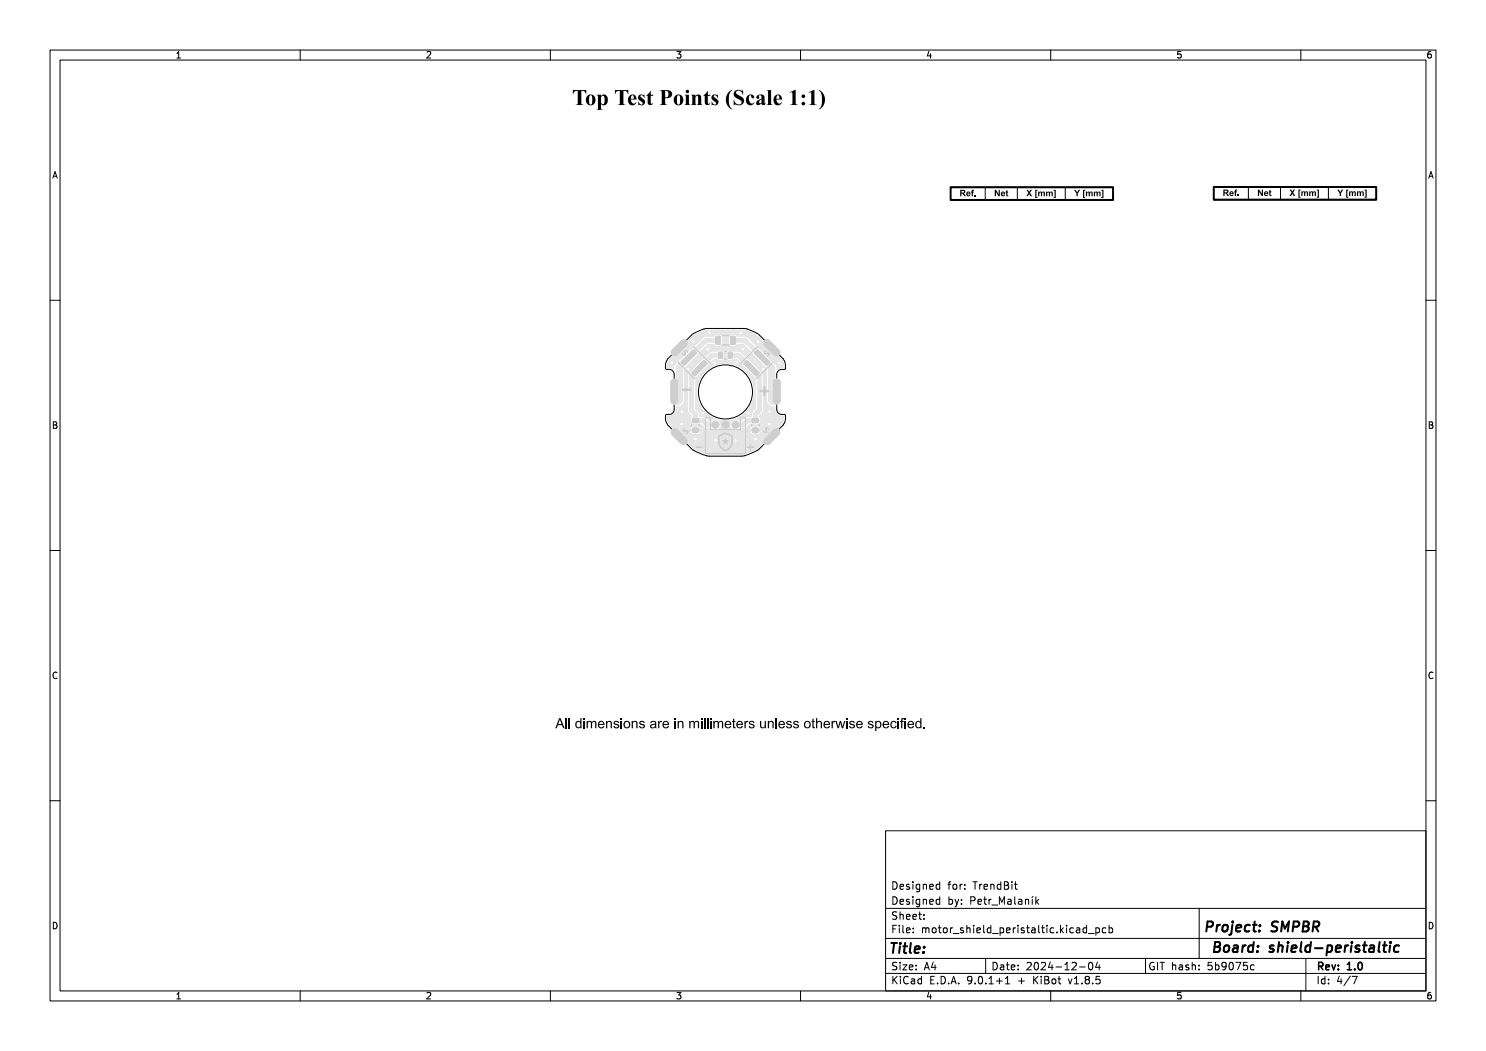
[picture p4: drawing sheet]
<svg xmlns="http://www.w3.org/2000/svg" width="297mm" height="210mm" viewBox="0 0 297 210" stroke-linecap="round" stroke-linejoin="round" font-family="sans-serif">
<defs><g id="words">
<text font-size="4.3" fill="#fff" x="104.7" y="21.3">Top Test Points (Scale 1:1)</text>
<g font-size="2.7" fill="#fff">
<text x="136.4" y="78.8">-</text>
<text x="151.9" y="79">+</text>
<text x="240.4" y="186.2">Project: SMPBR</text>
<text x="241.9" y="190.3">Board: shield-peristaltic</text>
<text x="177.4" y="192.1">Title:</text>
</g>
<g font-size="2" fill="#fff">
<text x="149.4" y="90">+</text>
<text x="178" y="177.8">Designed for: TrendBit</text>
<text x="178" y="180.8">Designed by: Petr_Malaník</text>
<text x="178" y="183.8">Sheet:</text>
<text x="178" y="186.5">File: motor_shield_peristaltic.kicad_pcb</text>
<text x="178" y="193.9">Size: A4</text>
<text x="178" y="196.7">KiCad E.D.A. 9.0.1+1 + KiBot v1.8.5</text>
<text x="198" y="193.9">Date: 2024-12-04</text>
<text x="229.4" y="193.9">GIT hash: 5b9075c</text>
<text x="263" y="196.7">Id: 4/7</text>
<text x="263" y="193.9">Rev: 1.0</text>
</g>
<g font-size="1.7" fill="#fff">
<text x="35" y="11.6">1</text>
<text x="85" y="11.6">2</text>
<text x="135" y="11.6">3</text>
<text x="185" y="11.6">4</text>
<text x="235" y="11.6">5</text>
<text x="285" y="11.6">6</text>
<text x="10.5" y="35.6">A</text>
<text x="285.5" y="35.6">A</text>
<text x="10.5" y="85.6">B</text>
<text x="285.5" y="85.6">B</text>
<text x="10.5" y="135.7">C</text>
<text x="285.5" y="135.7">C</text>
<text x="10.5" y="185.6">D</text>
<text x="285.5" y="185.6">D</text>
<text x="35" y="199.7">1</text>
<text x="85" y="199.7">2</text>
<text x="135" y="199.7">3</text>
<text x="185" y="199.7">4</text>
<text x="235" y="199.7">5</text>
<text x="285" y="199.7">6</text>
</g>
<g font-size="1.3" fill="#fff">
<text x="136" y="70.5" transform="rotate(45 136 70.5)">S</text>
<text x="153.2" y="71.5" transform="rotate(-45 153.2 71.5)">S</text>
</g>
</g></defs>
<g fill="none" stroke="#000" stroke-width=".2">
<path d="M133.5 71.7l4.8-4.9 1.6-.7 1.4-.5h7.4l1 .3 2 .9 4.8 4.9a2.43 2.43 0 0 1 .4 2l-.1 .1a1.15 1.15 0 0 0-1.6 1v7a1.12 1.12 0 0 0 1.6 1l.1 .1a2.42 2.42 0 0 1-.4 2l-4.7 4.8a8.8 8.8 0 0 1-3.6 1.4h-6.4a8.8 8.8 0 0 1-3.6-1.4l-4.7-4.8a2.42 2.42 0 0 1-.4-2l.1-.1a1.15 1.15 0 0 0 1.6-1v-7a1.12 1.12 0 0 0-1.6-1l-.1-.1a2.43 2.43 0 0 1 .4-2z"/>
<circle cx="145" cy="78.3" r="5.4"/>
</g>
<g fill="#e5e5e5">
<path d="M143 67.2l.9-.1 .2 .2v1.3l-.2 .3h-.7l-.2-.2z" fill-rule="evenodd"/>
<path d="M146 67.2l.8-.1 .2 .2 .1 1.3-.2 .3h-.7l-.3-.2z" fill-rule="evenodd"/>
<path d="M138.3 74.3l2.3-2.3h.3l.5 .5-.1 .3-2.3 2.3h-.3l-.4-.4z" fill-rule="evenodd"/>
<path d="M136.2 72.2l2.3-2.3h.3l.5 .5-.1 .3-2.3 2.3h-.3l-.4-.5z" fill-rule="evenodd"/>
</g>
<path d="M134.8 76.4v3.7M153.3 68.6l1.9 1.8M155.2 76.4v3.7M134.8 86.3l1.9 1.9" fill="none" stroke="#e5e5e5" stroke-width="1.6"/>
<g fill="#e5e5e5">
<circle cx="143" cy="84.9" r=".8"/>
<circle cx="145" cy="84.9" r=".8"/>
<circle cx="147" cy="84.9" r=".8"/>
</g>
<path d="M136.7 68.6l-1.9 1.8" fill="none" stroke="#e5e5e5" stroke-width="1.6"/>
<g fill="#e5e5e5">
<path d="M149.1 72h.3l2.3 2.3 .1 .3-.5 .5h-.4l-2.2-2.3-.1-.3z" fill-rule="evenodd"/>
<path d="M150.8 70.3l.5-.4h.3l2.2 2.3v.3l-.5 .5h-.2l-2.3-2.3z" fill-rule="evenodd"/>
<path d="M138.3 83.6h1.3l.1 .2v.6l-.2 .1h-1.1l-.1-.2z" fill-rule="evenodd"/>
<path d="M138.3 85.5h1.3l.1 .2v.6l-.2 .1h-1.1l-.1-.2z" fill-rule="evenodd"/>
</g>
<path d="M155.2 86.3l-1.9 1.9" fill="none" stroke="#e5e5e5" stroke-width="1.6"/>
<g fill="#e5e5e5">
<path d="M143.6 70.3h.7l.2 .1v1.1l-.1 .2h-.6l-.2-.1z" fill-rule="evenodd"/>
<path d="M145.5 70.3h.7l.2 .1v1.1l-.1 .2h-.6l-.2-.1z" fill-rule="evenodd"/>
<path d="M150.3 85.5h1.3l.1 .2v.6l-.2 .1h-1.1l-.1-.2z" fill-rule="evenodd"/>
<path d="M150.3 83.6h1.3l.1 .2v.6l-.2 .1h-1.1l-.1-.2z" fill-rule="evenodd"/>
</g>
<g fill="#e5e5e5">
<circle cx="153.7" cy="82.2" r=".5"/>
<circle cx="152.5" cy="73.7" r=".5"/>
<circle cx="134.3" cy="72.5" r=".5"/>
<circle cx="147.2" cy="72.4" r=".5"/>
<circle cx="149.6" cy="82.6" r=".5"/>
<circle cx="140.4" cy="82.6" r=".5"/>
<circle cx="141.7" cy="66.5" r=".5"/>
<circle cx="136.2" cy="82.2" r=".5"/>
<circle cx="136.2" cy="84.7" r=".5"/>
<circle cx="148.5" cy="69.8" r=".5"/>
<circle cx="139" cy="87.7" r=".5"/>
<circle cx="151" cy="87.7" r=".5"/>
<circle cx="141.5" cy="69.8" r=".5"/>
<circle cx="142.8" cy="72.4" r=".5"/>
<circle cx="148" cy="66.5" r=".5"/>
<circle cx="138.5" cy="68.3" r=".5"/>
<circle cx="155.8" cy="72.5" r=".5"/>
<circle cx="143" cy="88" r=".5"/>
<circle cx="147" cy="88" r=".5"/>
<circle cx="137.5" cy="73.7" r=".5"/>
<circle cx="153.7" cy="84.7" r=".5"/>
<circle cx="151.5" cy="68.3" r=".5"/>
</g>
<path d="M143.5 68h-2.4l-3.4 3.4M144.1 71h-1.7l-4.2 4.2v6.8l.8 .7v1.4h1.6l.8 .8h1.6M145.9 71h1.7l4.2 4.2v6.8l-.8 .7v1.4h-1.6l-.8 .8h-1.6M146.5 68h2.4l3.4 3.4" fill="none" stroke="#e5e5e5" stroke-width="1"/>
<g fill="#e5e5e5">
<path d="M135 73.1l3.4-3.3h.2l.7 .7v.2l-2.8 2.7v6.8l-.8 .8h-.6l-.1-.1z" fill-rule="evenodd"/>
<path d="M150.7 70.5l.7-.6h.2l3.4 3.4-.1 7.7h-.7l-.7-.8v-6.8l-2.8-2.7z" fill-rule="evenodd"/>
<path d="M138.4 67.2l1.3-.8 1.6-.5h7.6l1.4 .5 1.2 .6 4.8 4.9 .4 .7v1h-.7l-.8 .3-.1-.8-5.9-5.7-1.9-.1-.4-.4h-1l-.2 .4v1.4l.4 .4h.8l.4-.4h1.3l4.7 4.8v6.7l.8 .9 .8 .1 .2 1.1a1.35 1.35 0 0 0 1.5 .8l.1 .1v.6l-.3 .9-4.8 4.8-1.4 .8-1.7 .6h-6.7l-1-.2-2.3-1.1-3.4-3.4h2.9l.2 .4 .3 .1h1.1l.4-.5h10l.4 .5h1.1l.3-.1 .2-.4h-.8v.5h-.4v-.5h-11.6v.5h-.4v-.5h-3.7l-.6-.5h5.5a.54 .54 0 0 0-.8-.5v.5h-.4v-.5l-.5 .1-.3 .4h-3.5l-1-1.3-.2-.6v-.7a1.71 1.71 0 0 0 1.5-.6l.2-.5h2.5l.2 .4 .6 .7-.2 .6 .1 .9 .3 .2h1.7l.9 .7 1.1 .1a1.05 1.05 0 0 0 1.6-.1 1.05 1.05 0 0 0-.3-1.6l.1-.1a6.1 6.1 0 0 0 2.9 0v.1a1.04 1.04 0 0 0-.4 1.5 1.04 1.04 0 0 0 1.5 .3h4.4l-.2-.4-.3-.1h-.3v.5h-.4v-.5l-.5 .1-.3 .4h-2.4l1.4-.2 .8-.7 1.8-.1 .3-.2v-.8l-.2-.6 .6-.7 .2-.4v-6.9l-.6-.9-3.8-3.7-2.5-.4-.3 .3-.1 1.1 .2 .3 .9 .1 .4-.2h.7l3.7 3.8v6.1l-.7 .8-.1 .9-1.2 .1-.8 .8h-.6l-.9-.5a5.7 5.7 0 0 0 3.1-8.4 5.7 5.7 0 0 0-8.9-.9 5.7 5.7 0 0 0 1.2 8.8l.9 .4 .1 .2-.9 .4h-.6l-.8-.8-1.1-.1-.2-.9-.7-.8v-6.1l3.7-3.8h.7l.4 .2 .9-.1 .1-.2v-1.2l-.3-.3h-.7l-.3 .2h-1.1l-.4 .2-4.2 4.2-.2 .4v6.9h-2.5v-.7l.9-.2 .8-.8v-6.8l4.7-4.8h1.3l.4 .4h.8l.4-.4v-1.4l-.2-.4h-1l-.4 .4-1.9 .1-5.9 5.6-.2 .9-.7-.3-.7-.1v-.9l.4-.7z" fill-rule="evenodd"/>
</g>
<g fill="#fff">
<circle cx="153.7" cy="82.3" r=".25"/>
<circle cx="152.5" cy="73.8" r=".25"/>
<circle cx="134.3" cy="72.5" r=".25"/>
<circle cx="147.2" cy="72.4" r=".25"/>
<circle cx="149.6" cy="82.6" r=".25"/>
<circle cx="140.4" cy="82.6" r=".25"/>
<circle cx="141.8" cy="66.5" r=".25"/>
<circle cx="136.3" cy="82.3" r=".25"/>
<circle cx="136.3" cy="84.7" r=".25"/>
<circle cx="148.5" cy="69.8" r=".25"/>
<circle cx="139" cy="87.8" r=".25"/>
<circle cx="151" cy="87.8" r=".25"/>
<circle cx="141.5" cy="69.8" r=".25"/>
<circle cx="142.8" cy="72.4" r=".25"/>
<circle cx="148" cy="66.5" r=".25"/>
<circle cx="138.5" cy="68.2" r=".25"/>
<circle cx="155.7" cy="72.5" r=".25"/>
<circle cx="143" cy="88" r=".25"/>
<circle cx="147" cy="88" r=".25"/>
<circle cx="137.5" cy="73.8" r=".25"/>
<circle cx="153.7" cy="84.7" r=".25"/>
<circle cx="151.5" cy="68.2" r=".25"/>
</g>
<path d="M134.8 76.4v3.7M153.3 68.6l1.9 1.8M155.2 76.4v3.7M134.8 86.3l1.9 1.9" fill="none" stroke="#fff" stroke-width=".6"/>
<g fill="#fff">
<circle cx="143" cy="84.9" r=".4"/>
<circle cx="145" cy="84.9" r=".4"/>
<circle cx="147" cy="84.9" r=".4"/>
</g>
<path d="M136.7 68.6l-1.9 1.8M155.2 86.3l-1.9 1.9" fill="none" stroke="#fff" stroke-width=".6"/>
<g fill="#cecece">
<path d="M143 67.2l.9-.1 .2 .2v1.3l-.2 .3h-.7l-.2-.2z" fill-rule="evenodd"/>
<path d="M146 67.2l.8-.1 .2 .2 .1 1.3-.2 .3h-.7l-.3-.2z" fill-rule="evenodd"/>
<path d="M138.3 74.3l2.3-2.3h.3l.5 .5-.1 .3-2.3 2.3h-.3l-.4-.4z" fill-rule="evenodd"/>
<path d="M136.2 72.2l2.3-2.3h.3l.5 .5-.1 .3-2.3 2.3h-.3l-.4-.5z" fill-rule="evenodd"/>
</g>
<path d="M134.8 76.4v3.7M153.3 68.6l1.9 1.8M155.2 76.4v3.7M134.8 86.3l1.9 1.9" fill="none" stroke="#cecece" stroke-width="1.6"/>
<g fill="#cecece">
<circle cx="143" cy="84.9" r=".8"/>
<circle cx="145" cy="84.9" r=".8"/>
<circle cx="147" cy="84.9" r=".8"/>
</g>
<path d="M136.7 68.6l-1.9 1.8" fill="none" stroke="#cecece" stroke-width="1.6"/>
<g fill="#cecece">
<path d="M149.1 72h.3l2.3 2.3 .1 .3-.5 .5h-.4l-2.2-2.3-.1-.3z" fill-rule="evenodd"/>
<path d="M150.8 70.3l.5-.4h.3l2.2 2.3v.3l-.5 .5h-.2l-2.3-2.3z" fill-rule="evenodd"/>
<path d="M138.3 83.6h1.3l.1 .2v.6l-.2 .1h-1.1l-.1-.2z" fill-rule="evenodd"/>
<path d="M138.3 85.5h1.3l.1 .2v.6l-.2 .1h-1.1l-.1-.2z" fill-rule="evenodd"/>
</g>
<path d="M155.2 86.3l-1.9 1.9" fill="none" stroke="#cecece" stroke-width="1.6"/>
<g fill="#cecece">
<path d="M143.6 70.3h.7l.2 .1v1.1l-.1 .2h-.6l-.2-.1z" fill-rule="evenodd"/>
<path d="M145.5 70.3h.7l.2 .1v1.1l-.1 .2h-.6l-.2-.1z" fill-rule="evenodd"/>
<path d="M150.3 85.5h1.3l.1 .2v.6l-.2 .1h-1.1l-.1-.2z" fill-rule="evenodd"/>
<path d="M150.3 83.6h1.3l.1 .2v.6l-.2 .1h-1.1l-.1-.2z" fill-rule="evenodd"/>
<path d="M143 67.2l.9-.1 .2 .2v1.3l-.2 .3h-.7l-.2-.2z" fill-rule="evenodd"/>
<path d="M146 67.2l.8-.1 .2 .2 .1 1.3-.2 .3h-.7l-.3-.2z" fill-rule="evenodd"/>
<path d="M138.3 74.3l2.3-2.3h.3l.5 .5-.1 .3-2.3 2.3h-.3l-.4-.4z" fill-rule="evenodd"/>
<path d="M136.2 72.2l2.3-2.3h.3l.5 .5-.1 .3-2.3 2.3h-.3l-.4-.5z" fill-rule="evenodd"/>
<path d="M149.1 72h.3l2.3 2.3 .1 .3-.5 .5h-.4l-2.2-2.3-.1-.3z" fill-rule="evenodd"/>
<path d="M150.8 70.3l.5-.4h.3l2.2 2.3v.3l-.5 .5h-.2l-2.3-2.3z" fill-rule="evenodd"/>
<path d="M138.3 83.6h1.3l.1 .2v.6l-.2 .1h-1.1l-.1-.2z" fill-rule="evenodd"/>
<path d="M138.3 85.5h1.3l.1 .2v.6l-.2 .1h-1.1l-.1-.2z" fill-rule="evenodd"/>
<path d="M143.6 70.3h.7l.2 .1v1.1l-.1 .2h-.6l-.2-.1z" fill-rule="evenodd"/>
<path d="M145.5 70.3h.7l.2 .1v1.1l-.1 .2h-.6l-.2-.1z" fill-rule="evenodd"/>
<path d="M150.3 85.5h1.3l.1 .2v.6l-.2 .1h-1.1l-.1-.2z" fill-rule="evenodd"/>
<path d="M150.3 83.6h1.3l.1 .2v.6l-.2 .1h-1.1l-.1-.2z" fill-rule="evenodd"/>
</g>
<path d="M137.4 70.4l-.4-.4a.42 .42 0 0 0 0 .7l-.3 .2-.3-.3M153.1 70.1l-.3 .4a.42 .42 0 0 0 .7 0l.2 .3-.3 .3M136.9 85.6l-.3 .4a.42 .42 0 0 0 .7 0l.2 .3-.4 .3M153.6 85.9l-.4-.4a.42 .42 0 0 0 0 .7l-.3 .2-.3-.3" fill="none" stroke="#c7c7c7" stroke-width=".2"/>
<path d="M136.5 77.9h1.5M152 78.1h1.5M152.7 77.4v1.5" fill="none" stroke="#c7c7c7" stroke-width=".5"/>
<path d="M139.2 89.4h1.1M149.4 89.4h1.2M150 88.8v1.1" fill="none" stroke="#c7c7c7" stroke-width=".3"/>
<g fill="#c7c7c7">
<path d="M144.2 88l.6-.1 .2-.5 .2 .5 .6 .1-.5 .3 .1 .5a.49 .49 0 0 0-.5-.2 .49 .49 0 0 0-.4 .3l.2-.6z" fill-rule="evenodd"/>
<path d="M143.5 87l1.5-.6 1.5 .6v.7a1.99 1.99 0 0 1-1.7 2.4 2.4 2.4 0 0 1-1.3-2.6v-.3h.3v1.1a1.65 1.65 0 0 0 1.3 1.5 2 2 0 0 0 1.1-2v-.6l-.7-.3a.87 .87 0 0 0-1.1 .1l-.6 .2h-.3z" fill-rule="evenodd"/>
</g>
<g fill="none" stroke="#c7c7c7" stroke-width=".2">
<path d="M135.7 72.4l3.1 3.2M138.7 69.4h.1l3.1 3.1-.1 .1M144.3 67.1h1.4M144.3 68.9h1.4M144.7 70.3h.6M144.7 71.7h.6M151.3 69.4h-.1l-3.1 3.1 .1 .1M154.3 72.4l-3.1 3.2M138.3 84.7v.6M139.7 84.7v.6M141 83.4h1v2.5h6v-2.5h1v7.2h-8zM150.3 84.7v.6"/>
<path d="M151.7 84.7v.6"/>
</g>
<g fill="none" stroke="#000" stroke-width=".4">
<path d="M190 37.4h32.5v2.6h-32.5zM242.6 37.4h32.5v2.5h-32.5zM178.1 188.4h1.2M178.7 188.4l-.2 2M179.9 189.1l-.2 1.3M180 188.4l-.1 .2M180.5 189.1h.8M180.9 188.4l-.2 1.7 .1 .2 .3 .1M182 188.4l-.2 1.7 .3 .3M182.8 189.8l1-.2v-.4l-.6-.1-.3 .3v.9h.7M184.6 190.2v.2M184.7 189.2v.2"/>
<path d="M241.2 185.2l1-.1a.52 .52 0 0 0 .3-.5 .52 .52 0 0 0-.4-.5h-.7l-.3 2M242.8 189.2h.6M242.9 188.2l.8 .1a.51 .51 0 0 1 .1 .5 .51 .51 0 0 1-.4 .4l.3 .1a.58 .58 0 0 1-.3 .9h-.8zM243.3 184.8l-.2 1.3M243.8 184.8l-.4 .1-.2 .3M244.5 185a.52 .52 0 0 1 .5-.2 .52 .52 0 0 1 .4 .4l-.2 .7a.52 .52 0 0 1-.5 .2 .52 .52 0 0 1-.4-.4zM244.8 189.1a.52 .52 0 0 1 .5-.2 .52 .52 0 0 1 .4 .4l-.1 .5a.55 .55 0 0 1-.5 .4 .55 .55 0 0 1-.5-.4zM246.3 184.8l-.2 1.7-.4 .3M246.4 184.1v.2M246.6 189h.8l-.1 1.2M247.1 185.5l1-.2-.1-.4h-.7l-.3 .9 .3 .3 .6-.1M247.4 189.4l-.7 .1a.4 .4 0 0 0-.3 .3 .4 .4 0 0 0 .2 .4l.7-.1"/>
<path d="M248.4 188.9l-.2 1.3M249 188.9l-.4 .1-.2 .3M249.8 184.9a.66 .66 0 0 0-1 .3v.5l.1 .3h.8M250.4 184.8h.8M250.5 189a.66 .66 0 0 0-1 .3l-.1 .5 .2 .3h.8M250.6 188.2l-.3 2M250.8 184.1l-.2 1.7v.2l.4 .1M251.3 190v.2M251.4 189v.2M251.7 185.9v.2M251.8 184.9v.2M254.6 189a.5 .5 0 0 0-.8 .2l.1 .3 .6 .2 .1 .1-.4 .4-.5-.1"/>
<path d="M255.4 184.2a.85 .85 0 0 0-1 .1 .45 .45 0 0 0 .2 .8l.5 .2a.51 .51 0 0 1 .1 .5 .51 .51 0 0 1-.4 .3l-.7-.1M255.5 189.1a.49 .49 0 0 1 .9 .1l-.2 1M255.6 188.2l-.2 2M256.1 186.1l.2-2 .5 1.5 .8-1.5-.2 2M257.4 188.9l-.2 1.3M257.4 188.2v.2M258.1 189.6l1-.2v-.4l-.6-.1-.3 .3v.9h.7M258.5 185.2l.9-.1a.52 .52 0 0 0 .3-.5 .52 .52 0 0 0-.3-.5h-.8l-.3 2M260.1 188.2l-.2 1.7 .3 .3M260.5 185.1h.6M260.6 184.1l.8 .1a.51 .51 0 0 1 .2 .5 .51 .51 0 0 1-.5 .4l.3 .1a.58 .58 0 0 1-.3 .9h-.8zM261.9 189a.66 .66 0 0 0-1 .3v.5l.1 .3h.8"/>
<path d="M262 188.2l-.2 2M262.5 185.2l.9-.1a.52 .52 0 0 0 .3-.5 .52 .52 0 0 0-.3-.5h-.8l-.3 2M262.8 189.5h1.5M262.9 185.2l.6 .9M265.4 189h.7l.2 .3-.1 .5a.65 .65 0 0 1-1 .3M265.4 188.9l-.3 2M267 189.6l1-.2-.1-.4-.5-.1-.4 .3v.9h.8M268.9 188.9l-.2 1.3M269.5 188.9l-.4 .1-.3 .3M270.1 188.9l-.1 1.3M270.2 188.2v.2M271.7 189a.49 .49 0 0 0-.8 .3l.1 .2 .7 .2v.1l-.3 .4-.6-.1"/>
<path d="M272.4 188.9h.8M272.8 188.2l-.2 1.7v.2l.4 .1M273.8 189h.8l-.1 1.2M274.6 189.4l-.6 .1a.4 .4 0 0 0-.4 .3 .4 .4 0 0 0 .3 .4l.6-.1M275.7 188.2l-.2 1.7 .3 .3M276.4 188.9h.8M276.8 188.2l-.2 1.7v.2l.4 .1M277.8 188.9l-.1 1.3M277.9 188.2v.2M279.6 189a.66 .66 0 0 0-.9 .3l-.1 .5 .1 .3h.8"/>
</g>
<g fill="none" stroke="#000" stroke-width=".2">
<path d="M10 10h277v190h-277zM12 12h273v186h-273zM35.3 11.6h.8M35.3 10.7l.4-.4v1.3M60 10v2M85.3 10.4l.5-.1 .3 .4-.8 .9h.8M110 10v2M135.3 10.3h.8l-.4 .5 .3 .1v.6l-.2 .1-.5-.1M160 10v2M185.7 10.2l-.4 1h.9M186 10.7v.9M210 10v2"/>
<path d="M236 10.3h-.6l-.1 .6 .2-.1 .5 .1 .1 .1-.1 .5-.2 .1-.5-.1M260 10v2M286 10.3l-.4 .1-.2 .2-.1 .7 .3 .3 .4-.1 .1-.5-.1-.1-.4-.1-.3 .2M10.6 35.6l.4-1.3 .4 1.3M10.7 35.2h.6M190 40h32.5M190 37.4h32.5M196.9 37.4v2.6M203.3 37.4v2.6M212.9 37.4v2.6M242.6 39.9h32.5M242.6 37.4h32.5"/>
<path d="M249.5 37.4v2.5M255.9 37.4v2.5M265.5 37.4v2.5M285.6 35.6l.4-1.3 .4 1.3M285.7 35.2h.6M10 60h2M285 60h2M10.7 84.3h.4l.2 .2-.2 .4 .2 .1 .1 .3-.2 .3h-.5zM10.7 84.9h.4M285.7 84.3h.4l.2 .2-.2 .4 .2 .1 .1 .3-.2 .3h-.5zM285.7 84.9h.4M10 110h2"/>
<path d="M285 110h2M11.4 134.4a.62 .62 0 0 0-.9 .5 .62 .62 0 0 0 .7 .7l.2-.1M286.4 134.4a.62 .62 0 0 0-.9 .5 .62 .62 0 0 0 .7 .7l.2-.1M10 160h2M285 160h2M177 166h108v32h-108zM178.5 176.2a.76 .76 0 0 1 .8 .7 .76 .76 0 0 1-.8 .8zM178.5 179.2a.76 .76 0 0 1 .8 .7 .76 .76 0 0 1-.8 .8zM179.9 177.2l.7-.1-.1-.3-.4-.1-.2 .2 .1 .7h.5M181.7 176.8l-.3-.1-.2 .2v.2l.5 .2v.3h-.5M181.7 179.8l-.3-.1-.2 .2v.2l.5 .2v.3h-.5M182.5 176.2v.1"/>
<path d="M182.5 176.7v1M182.5 179.2v.1M182.5 179.7v1M183.8 176.8l-.4-.1-.3 .3 .1 .6h.6M183.8 179.8l-.4-.1-.3 .3 .1 .6h.6M183.8 179.7v1.2l-.3 .3-.3-.1M183.8 176.7v1.2l-.3 .3-.3-.1M184.5 179.8l.2-.1 .4 .1 .1 .9M184.5 176.7v1M184.5 179.7v1M184.5 176.8l.2-.1 .4 .1 .1 .9M185.8 177.2l.7-.1v-.3l-.5-.1-.2 .2 .1 .7h.6"/>
<path d="M187.8 176.8l-.4-.1-.3 .3 .1 .6h.6M187.8 179.8l-.4-.1-.3 .3 .1 .6h.6M187.8 176.2v1.5M187.8 179.2v1.5M189.5 176.7h.5M189.7 179.8l.4-.1 .3 .3-.2 .6h-.5M189.7 179.2v1.5M190 176.2l-.3 .2v1.3M190.6 176.8l.4-.1 .2 .3v.4l-.2 .3-.4-.1-.1-.2zM190.9 179.7l.3 1M191.6 179.7l-.4 1M191.9 176.7v1"/>
<path d="M192.2 179.8v.1M192.3 176.7l-.4 .3M192.8 177.6v.1M192.8 176.8v.1M194 180l.7-.1 .2-.2-.1-.4-.2-.1h-.6v1.5M194.5 176.2h.8M194.9 176.2v1.5M195.8 176.7v1M196.2 176.7l-.4 .3M196.6 179.7h.6M196.7 177.2l.7-.1-.1-.3-.4-.1-.2 .2v.7h.6M196.8 179.2v1.3l.4 .2"/>
<path d="M197.7 179.7v1M198 176.7v1M198 176.8l.2-.1 .4 .1 .1 .9M198.1 179.7l-.4 .3M200 176.8l-.4-.1-.3 .3 .2 .6h.5M200 176.2v1.5M200.7 176.2l.8 .1v.3l-.3 .3a.4 .4 0 0 1 .4 .4 .4 .4 0 0 1-.3 .4h-.6zM200.7 176.9h.5M201.5 179.8h.5l.1 .9M202.2 176.2v.1M202.2 176.7v1M202.7 176.7h.6"/>
<path d="M202.8 179.2v1.3l.2 .2M203 176.2v1.3l.3 .2M203.6 179.8h.6v.9M205 179.8l.2-.1 .3 .1 .1 .9M205 179.7v1M206.3 179.7v1M206.5 179.1l-.3 .2M207 179.2v1.5M207.6 179.7l-.6 .6M10.7 184.3a.66 .66 0 0 1 .7 .6 .66 .66 0 0 1-.7 .7zM35.3 198.7l.4-.4v1.3M35.3 199.6h.8"/>
<path d="M60 198v2M85.3 198.4l.5-.1 .3 .4-.8 .9h.8M110 198v2M135.3 198.3h.8l-.4 .5 .3 .1v.6l-.2 .1-.5-.1M160 198v2M177 194.5h108M177 191.5h108M177 187.5h108M177 181.5h108M178.5 195.1v1.5M178.5 185.6h.5M178.7 195.7l.6 .9"/>
<path d="M179.2 184.9h-.7v1.5M179.2 192.4l-.5-.1-.2 .1v.5l.6 .3 .1 .3-.2 .3-.6-.1M179.2 182.3l-.5-.1-.2 .1v.5l.6 .3 .1 .3-.2 .3-.6-.1M179.3 195.1l-.8 .9M179.7 184.9v.1M179.7 185.4v1M179.9 182.8l.2-.1 .4 .1v.9M179.9 180.2l.7-.1-.1-.3-.4-.1-.2 .2 .1 .7h.5M179.9 182.2v1.5M179.9 192.3v.1M179.9 192.8v1M180 195.1v.1"/>
<path d="M180 195.6v1M180.5 192.8h.7l-.7 1h.7M180.5 184.9v1.3l.2 .2M181.2 183.2l.7-.1-.1-.3-.4-.1-.2 .2v.7h.6M181.2 185.9l.7-.2-.1-.2-.4-.1-.2 .2v.7h.6M181.5 195.2a.71 .71 0 0 0-1 .5 .71 .71 0 0 0 .7 .9l.3-.1M181.7 193.3l.8-.1-.1-.3-.4-.1-.3 .2 .1 .7h.6M182.2 195.7h.5l.1 .9M182.5 183.2l.7-.1-.1-.3-.4-.1-.2 .2v.7h.6M182.5 186.3v.1M182.5 185.5v.1M182.8 196h-.5l-.2 .2 .2 .4 .5-.1"/>
<path d="M183.1 193.7v.1M183.1 192.9v.1M183.6 182.7h.6M183.8 182.2v1.3l.4 .2M184.2 195.7l-.5-.1-.2 .3 .1 .6h.6M184.2 195.1v1.5M184.4 185.5l.4-.1 .2 .2M184.4 185.4v1M184.7 183.6v.1M184.7 182.8v.1M184.7 193.8l.5-1.5 .5 1.5M184.9 193.4h.7"/>
<path d="M185 185.6l.2-.2 .4 .1 .1 .9M185 185.6v.8M185.7 198.2l-.4 1h.9M185.8 180.2l.7-.1v-.3l-.5-.1-.2 .2 .1 .7h.6M186 198.7v.9M186 195.8h.5M186.4 185.5l.2-.1 .4 .1 .1 .6-.1 .2-.4 .1-.2-.1zM186.5 192.2l-.3 1.1h.9M186.7 195.1h-.7v1.5h.7M186.9 192.8v1M187.4 196.5v.1M187.5 185.4h.6"/>
<path d="M187.7 184.9v1.3l.4 .2M188.1 195.1a.76 .76 0 0 1 .9 .7 .76 .76 0 0 1-.9 .8zM188.6 185.5l.2-.1 .4 .1 .1 .6-.1 .2-.4 .1-.2-.1zM189.6 196.5v.1M190 185.4v1M190.1 196.6l.5-1.5 .5 1.5M190.2 196.2h.8M190.4 185.4l-.4 .3M190.5 186.5h1.2M191.2 180.7l-.3 .5M191.6 196.5v.1M192.2 180.6v.1"/>
<path d="M192.5 185.5l-.3-.1-.2 .2v.2l.5 .2v.3h-.5M193.2 185.5l.3-.1 .3 .1 .1 .9M193.2 184.9v1.5M194.2 195.7l-.2 .3h-.3l-.3-.3 .1-.5 .5-.1 .2 .1a.99 .99 0 0 1-.4 1.4h-.3M194.6 184.9v.1M194.6 185.4v1M194.9 196.5v.1M195.2 185.9l.8-.2-.1-.2-.4-.1-.3 .2 .1 .7h.6M195.5 180.2l.7-.1-.1-.3-.4-.1-.2 .2v.7h.6M195.7 195.2l.2-.1a.8 .8 0 0 1 .5 .7 .8 .8 0 0 1-.5 .8l-.2-.1-.2-.5zM196.6 184.9v1.3l.2 .2M197 191.5v3"/>
<path d="M197 196.5v.1M197.7 196.6h.8M197.7 195.5l.4-.4v1.5M198 185.5l-.4-.1-.3 .3 .2 .6h.5M198 184.9v1.5M198.2 180.8h1.2M198.4 186.5h1.1M198.5 192.3a.76 .76 0 0 1 .8 .7 .76 .76 0 0 1-.8 .8zM199.2 196h1.1M199.7 180.7v-1.5l.5 1.1 .5-1.1v1.5M199.7 195.4v1.2M199.9 185.5l.4-.1 .3 .3-.1 .6h-.6"/>
<path d="M199.9 185.4v1.5M200 192.9h.6v.9M200.6 193.2h-.5l-.2 .2 .2 .4 .5-.1M201 196.6h.8M201 195.5l.4-.4v1.5M201.1 192.8h.6M201.2 185.9l.7-.2-.1-.2-.4-.1-.2 .2v.7h.6M201.3 192.3v1.3l.4 .2M202.1 180.1h-.5l-.2 .2 .2 .4 .5-.1M202.1 193.3l.7-.1v-.3l-.5-.1-.2 .2 .1 .7h.6M202.5 185.4v1M203 185.4l-.5 .3"/>
<path d="M203.5 184.9v.1M203.5 185.4v1M203.5 193.7v.1M203.5 192.9v.1M203.6 196h1.1M204.2 195.4v1.2M204.2 180.1h-.5l-.2 .2 .2 .4 .5-.1M204.7 185.5l-.4-.1-.2 .2 .1 .2 .5 .2v.3h-.6M205.2 185.4h.5M205.3 192.4l.5-.1 .3 .4-.9 1.1h.9M205.4 184.9v1.3l.3 .2M206.2 185.5h.6l.1 .9"/>
<path d="M206.6 195.1v1.5M206.8 195.7l.7 .9M206.8 192.4l.3-.1a.8 .8 0 0 1 .5 .7 .8 .8 0 0 1-.5 .8l-.3-.1-.1-.5zM206.9 185.7l-.5 .1-.2 .2 .2 .4 .5-.1M207.2 180.1l.4 .6M207.5 195.1l-.9 .9M207.6 184.9v1.3l.2 .2M208.1 195.1v.1M208.1 195.6v1M208.1 192.4l.6-.1 .3 .4-.9 1.1h.9M208.2 185.4h.5M208.4 184.9v1.3l.3 .2"/>
<path d="M208.8 195.1l.7 .1 .1 .3-.3 .3a.4 .4 0 0 1 .4 .4 .4 .4 0 0 1-.3 .4h-.6zM208.8 195.8h.5M209.2 184.9v.1M209.2 185.4v1M209.9 192.2l-.3 1.1h.9M210 198v2M210.3 192.8v1M210.4 195.7l.3-.1 .3 .3v.4l-.3 .3-.3-.1-.2-.2zM210.6 185.5l-.4-.1-.3 .3 .1 .6h.6M211.1 193.2h1.1M211.2 186.3v.1M211.5 195.6h.5"/>
<path d="M211.7 195.1v1.3l.3 .2M212 184.9v1.5M212.1 185.8l.4 .6M212.5 185.4l-.5 .6M212.8 193.8h.9M212.8 192.7l.5-.4v1.5M213.2 184.9v.1M213.2 185.4v1M213.5 195.6l.4 1 .3-1M214.3 192.4l.5-.1 .3 .4-.9 1.1h.9M214.5 185.5l-.4-.1-.3 .3 .2 .6h.5M214.7 196.6h.9"/>
<path d="M214.7 195.5l.5-.4v1.5M215.2 185.5h.5l.1 .9M215.8 193.2h1.1M215.8 185.7l-.5 .1-.2 .2 .2 .4 .5-.1M216.2 196.5v.1M217.2 195.7l-.3 .3v.3l.3 .3h.3l.2-.3v-.3l-.2-.3M217.2 195.7l-.3-.3 .3-.3h.3l.2 .3-.2 .3M217.2 195.7h.3M217.2 185.5l-.5-.1-.2 .3 .1 .6h.6M217.2 184.9v1.5M217.5 186.5h1.2M217.7 192.4l.2-.1a.8 .8 0 0 1 .5 .7 .8 .8 0 0 1-.5 .8l-.2-.1-.1-.5z"/>
<path d="M218.4 196.5v.1M219 185.5l.5-.1 .2 .3-.1 .6h-.6M219 185.4v1.5M219.3 192.2l-.3 1.1h.9M219.7 192.8v1M219.8 195.1h-.7l-.1 .7 .2-.1h.5l.2 .3-.1 .5-.2 .1-.6-.1M221 185.5l-.4-.1-.3 .3 .2 .6h.5M221.7 185.5l.4-.1 .3 .3-.2 .6h-.5M221.7 184.9v1.5M228.9 191.5v3M230.6 192.4a.7 .7 0 0 0-.8 .6 .7 .7 0 0 0 .8 .7l.1-.5h-.3M231.4 192.3v1.5"/>
<path d="M231.9 192.3h.8M232.3 192.3v1.5M234.4 192.9l.2-.1 .3 .1 .1 .9M234.4 192.3v1.5M235.7 192.9h.6l.1 .9M236 198.3h-.6l-.1 .6 .2-.1 .5 .1 .1 .1-.1 .5-.2 .1-.5-.1M236.4 193.2h-.5l-.3 .2 .3 .4 .5-.1M237.6 192.9l-.4-.1-.2 .2 .1 .2 .5 .2v.3h-.6M238.3 192.9l.2-.1 .4 .1v.9M238.3 192.3v1.5M239.6 193.7v.1M239.6 192.9v.1"/>
<path d="M239.7 181.5v10M242.2 192.3h-.7l-.1 .7 .2-.1h.5l.2 .3-.1 .5-.2 .1-.6-.1M242.9 192.9l.5-.1 .2 .3-.1 .6h-.6M242.9 192.3v1.5M245.1 192.9l-.3 .3h-.3l-.3-.3 .2-.5 .4-.1 .2 .1a.99 .99 0 0 1-.4 1.4h-.2M245.8 192.4l.2-.1a.8 .8 0 0 1 .5 .7 .8 .8 0 0 1-.5 .8l-.2-.1-.2-.5zM247 192.3h1l-.6 1.5M249.3 192.3h-.7l-.1 .7 .2-.1h.5l.2 .3-.1 .5-.2 .1-.6-.1M250.6 192.9l-.4-.1-.3 .3 .2 .6h.5M260 198v2M261 191.5v6.5M263.5 195.1v1.5"/>
<path d="M264.8 195.7l-.4-.1-.3 .3 .1 .6h.6M264.8 195.1v1.5M265.5 195.7v.1M265.5 196.5v.1M267.7 195l-.4 1.1h.9M268 195.6v1M269.9 195l-1.3 2M270.2 195.1h1l-.6 1.5M285.7 184.3a.66 .66 0 0 1 .7 .6 .66 .66 0 0 1-.7 .7zM286 198.3l-.4 .1-.2 .2-.1 .8 .3 .2 .4-.1 .1-.5-.1-.1-.4-.1-.3 .2"/>
</g>
<g fill="#000">
<path d="M114.5 18h2.7v.8a.82 .82 0 0 0-1-.6v2.5l.4 .3h-1.6l.5-.3v-2.5a.81 .81 0 0 0-1 .6z" fill-rule="evenodd"/>
<path d="M117.5 19.1a1.04 1.04 0 0 1 1.5 .9 1.04 1.04 0 0 1-1.5 .9l-.4-.8h.6l.1 .5a.28 .28 0 0 0 .2 .3 .28 .28 0 0 0 .3-.3l.1-1.2a.32 .32 0 0 0-.3-.4 .32 .32 0 0 0-.3 .4l-.1 .7h-.6l.1-.5z" fill-rule="evenodd"/>
<path d="M119.3 18.9h.8v.3a.79 .79 0 0 1 1-.2 .79 .79 0 0 1 .4 1 .82 .82 0 0 1-.4 .9 .82 .82 0 0 1-1-.1l.1 1 .2 .2h-1.1l.2-.3v-2.2h.6v1.1a.33 .33 0 0 0 .4 .2 .33 .33 0 0 0 .3-.2v-1.2a.33 .33 0 0 0-.4-.3 .33 .33 0 0 0-.3 .4h-.6v-.4z" fill-rule="evenodd"/>
<path d="M122.9 18h2.7v.8a.82 .82 0 0 0-1-.6v2.5l.4 .3h-1.5l.4-.3v-2.5a.81 .81 0 0 0-1 .6z" fill-rule="evenodd"/>
<path d="M125.8 19.2a.83 .83 0 0 1 1-.2 .83 .83 0 0 1 .4 .9h-1.1a.58 .58 0 0 0 .3 .7 .58 .58 0 0 0 .8-.2 .85 .85 0 0 1-1.1 .6 .85 .85 0 0 1-.6-1v-.3h1.2l-.2-.6a.4 .4 0 0 0-.4 .1 .4 .4 0 0 0 0 .5h-.6z" fill-rule="evenodd"/>
<path d="M127.7 19.1a.74 .74 0 0 1 .9-.1l.2-.1v.7a.49 .49 0 0 0-.3-.5 .49 .49 0 0 0-.5 0v.2a1.25 1.25 0 0 1 .9 1.2 .81 .81 0 0 1-1.2 .5h-.1l-.1-.7a.59 .59 0 0 0 .9 .5v-.3a1.16 1.16 0 0 1-.9-1.2z" fill-rule="evenodd"/>
<path d="M130 18.2l.1 .7h.5v.2h-.5v1.5l.1 .2 .3-.2a.55 .55 0 0 1-.7 .4 .55 .55 0 0 1-.4-.7v-1.2h-.2z" fill-rule="evenodd"/>
<path d="M131.8 18h1.3a.84 .84 0 0 1 1.1 .4 .84 .84 0 0 1-.3 1.1l-1 .1 .1 1.2 .4 .2h-1.6l.4-.2 .1-1.3h.6a.65 .65 0 0 0 .7-.7 .65 .65 0 0 0-.7-.6v1.3h-.6l-.1-1.3z" fill-rule="evenodd"/>
<path d="M135 19.1a1.04 1.04 0 0 1 1.6 .9 1.04 1.04 0 0 1-1.6 .9l-.3-.8h.6v.5a.28 .28 0 0 0 .3 .3 .28 .28 0 0 0 .3-.3v-1.2a.32 .32 0 0 0-.3-.4 .32 .32 0 0 0-.3 .4v.7h-.6v-.5z" fill-rule="evenodd"/>
<path d="M136.8 18.9h.9v1.9l.2 .2h-1.1l.3-.4v-1.4z" fill-rule="evenodd"/>
<path d="M138.1 18.9h.9v.3a.64 .64 0 0 1 .8-.3 .64 .64 0 0 1 .4 .8v1.1l.2 .2h-1.1l.2-.3v-1.3a.23 .23 0 0 0-.2-.2 .23 .23 0 0 0-.2 .1l-.1 1.2 .2 .5h-1.1l.3-.5v-1.3z" fill-rule="evenodd"/>
<path d="M141.4 18.2l.1 .7h.5v.2h-.5v1.5l.2 .1 .2-.1a.55 .55 0 0 1-.7 .4 .55 .55 0 0 1-.3-.7v-1.2h-.3z" fill-rule="evenodd"/>
<path d="M142.4 19.1a.74 .74 0 0 1 .8-.1l.3-.1-.1 .7a.49 .49 0 0 0-.2-.5 .49 .49 0 0 0-.5 0v.2a1.25 1.25 0 0 1 .9 1.2 .81 .81 0 0 1-1.2 .5h-.2v-.7a.59 .59 0 0 0 .9 .5v-.3a1.16 1.16 0 0 1-.9-1.2z" fill-rule="evenodd"/>
<path d="M145.6 18.4l.7-.5a3.2 3.2 0 0 0-.1 3.8l.1 .2a2.2 2.2 0 0 1-.7-3.5z" fill-rule="evenodd"/>
<path d="M146.9 18.2a1.69 1.69 0 0 1 1.5-.1l.1-.2v1a.84 .84 0 0 0-.5-.7 .84 .84 0 0 0-.9 .2l.1 .4a2.28 2.28 0 0 1 1.5 1.3 1.2 1.2 0 0 1-1.8 .8l-.3 .2v-1.2a.98 .98 0 0 0 1.6 .8 .62 .62 0 0 0-.6-.9 .99 .99 0 0 1-.9-.6 .99 .99 0 0 1 .2-1z" fill-rule="evenodd"/>
<path d="M151.3 19.2a.85 .85 0 0 1 .9-.3 .85 .85 0 0 1 .6 .8v.9l.2 .1a.42 .42 0 0 1-.4 .3 .42 .42 0 0 1-.4-.3 .56 .56 0 0 1-.6 .4 .56 .56 0 0 1-.5-.5l.1-.2h.5l.2 .2 .3-.1v-.7l-.5 .6h-.5l.3-.3 .7-.4v-.4a.27 .27 0 0 0-.4-.3 .27 .27 0 0 0 0 .5 .32 .32 0 0 1-.5 .2 .32 .32 0 0 1 0-.5z" fill-rule="evenodd"/>
<path d="M153.3 18h.8v2.8l.3 .2h-1.1l.2-.4v-2.4z" fill-rule="evenodd"/>
<path d="M154.9 19.2a.83 .83 0 0 1 1-.2 .83 .83 0 0 1 .4 .9h-1.1a.58 .58 0 0 0 .3 .7 .58 .58 0 0 0 .7-.2 .85 .85 0 0 1-1 .6 .85 .85 0 0 1-.6-1v-.3h1.2l-.2-.6a.4 .4 0 0 0-.4 .1 .4 .4 0 0 0 0 .5h-.6z" fill-rule="evenodd"/>
<path d="M157.8 18.4l1.2-.5v2.7l.1 .3 .4 .1h-1.6l.5-.3v-1.9l-.1-.3z" fill-rule="evenodd"/>
<path d="M161.6 18.4l1.2-.5v2.7l.1 .3 .3 .1h-1.6l.5-.3v-1.9l-.1-.3z" fill-rule="evenodd"/>
<path d="M149.4 19.1a.68 .68 0 0 1 .8-.3 .68 .68 0 0 1 .5 .8 .41 .41 0 0 1-.5-.1 .41 .41 0 0 1-.1-.4l-.1-.1a.99 .99 0 0 0 .4 1.7l.3-.2a.89 .89 0 0 1-1.1 .5 .89 .89 0 0 1-.5-1.2z" fill-rule="evenodd"/>
<path d="M163.6 17.9a2.18 2.18 0 0 1 1.3 2 2.18 2.18 0 0 1-1.3 2 3.2 3.2 0 0 0 .2-3.7z" fill-rule="evenodd"/>
<path d="M191.9 37.9h.5a.37 .37 0 0 1 .5 .3 .37 .37 0 0 1-.3 .4l.5 .6h-.4l-.5-.5v.5h-.3v-.7h.7l.1-.2-.1-.1-.4-.1v.4h-.3z" fill-rule="evenodd"/>
<path d="M193.2 38.4l.3-.1h.3l.2 .5-.6 .1 .2 .1h.4a.44 .44 0 0 1-.6 .2 .44 .44 0 0 1-.3-.5h.6l-.1-.2-.2 .2h-.3z" fill-rule="evenodd"/>
<path d="M194.3 38l.4-.1v.2l-.2 .1 .1 .3h-.2v.7h-.2v-.7h-.1z" fill-rule="evenodd"/>
<path d="M194.8 39h.2v.2h-.2z" fill-rule="evenodd"/>
<path d="M198.8 37.9h.3l.5 .9v-.9h.2v1.3h-.2l-.5-.8v.8h-.3z" fill-rule="evenodd"/>
<path d="M200.1 38.4l.3-.1h.3l.2 .5-.6 .1 .2 .1h.4a.44 .44 0 0 1-.6 .2 .44 .44 0 0 1-.3-.5h.6l-.1-.2-.2 .2h-.3z" fill-rule="evenodd"/>
<path d="M201.1 38.1l.2-.1v.3h.2v.2h-.2v.4l.2 .3-.4-.1v-.6h-.1z" fill-rule="evenodd"/>
<path d="M205.1 37.9h.3l.3 .4 .3-.4h.3l-.4 .6 .4 .7h-.3l-.3-.4-.3 .4h-.3l.4-.7z" fill-rule="evenodd"/>
<path d="M206.9 37.9h.4v.2h-.2v1.3h.2v.2h-.4z" fill-rule="evenodd"/>
<path d="M207.5 38.3h.2v.1l.3-.1 .3 .1 .4-.1 .1 .9h-.2v-.6l-.1-.1-.2 .1v.6h-.3v-.6l-.1-.1-.1 .1-.1 .6h-.2z" fill-rule="evenodd"/>
<path d="M209.1 38.3h.2v.1l.3-.1 .2 .1 .5-.1 .1 .9h-.2v-.6l-.1-.1-.2 .1v.6h-.3v-.7h-.1l-.2 .1v.6h-.2z" fill-rule="evenodd"/>
<path d="M210.6 37.9h.4v1.7h-.4v-.2h.2v-1.3h-.2z" fill-rule="evenodd"/>
<path d="M214.7 37.9h.3l.3 .5 .3-.5h.3l-.5 .8v.5h-.2v-.5z" fill-rule="evenodd"/>
<path d="M216.5 37.9h.4v.2h-.2v1.3h.2v.2h-.4z" fill-rule="evenodd"/>
<path d="M217 38.3h.3v.1l.2-.1 .3 .1 .5-.1 .1 .9h-.3v-.6l-.1-.1-.1 .1-.1 .6h-.2v-.7h-.1l-.2 .1v.6h-.3z" fill-rule="evenodd"/>
<path d="M218.6 38.3h.2v.1l.3-.1 .3 .1 .4-.1 .2 .9h-.3v-.6l-.1-.1-.2 .1v.6h-.2l-.2-.7-.1 .1v.6h-.3z" fill-rule="evenodd"/>
<path d="M220.1 37.9h.5v1.7h-.5v-.2h.2v-1.3h-.2z" fill-rule="evenodd"/>
<path d="M244.5 37.9h.5a.37 .37 0 0 1 .5 .2 .37 .37 0 0 1-.3 .5l.4 .6h-.3l-.5-.6v.6h-.3v-.8h.7l.1-.1-.2-.2h-.3v.3h-.3z" fill-rule="evenodd"/>
<path d="M245.8 38.3l.3-.1 .3 .1 .2 .5h-.6l.2 .2 .4-.1a.45 .45 0 0 1-.6 .3 .45 .45 0 0 1-.3-.6h.6l-.2-.2-.1 .2h-.3z" fill-rule="evenodd"/>
<path d="M246.9 37.9h.4v.2h-.2l.1 .3h-.2v.8h-.2v-.8h-.1z" fill-rule="evenodd"/>
<path d="M247.4 38.9h.2v.3h-.2z" fill-rule="evenodd"/>
<path d="M251.4 37.9h.3l.5 .8v-.8h.2v1.3h-.2l-.5-.9v.9h-.3z" fill-rule="evenodd"/>
<path d="M252.7 38.3l.3-.1 .3 .1 .2 .5h-.6l.2 .2 .4-.1a.45 .45 0 0 1-.6 .3 .45 .45 0 0 1-.3-.6h.6l-.1-.2-.2 .2h-.3z" fill-rule="evenodd"/>
<path d="M253.7 38.1l.2-.2v.3h.2v.2h-.2v.4l.2 .3h-.4v-.7h-.1z" fill-rule="evenodd"/>
<path d="M257.7 37.9h.3l.3 .4 .2-.4h.3l-.4 .6 .5 .7h-.3l-.3-.5-.3 .5h-.3l.4-.7z" fill-rule="evenodd"/>
<path d="M259.5 37.9h.4v.2h-.2v1.2h.2v.2h-.4z" fill-rule="evenodd"/>
<path d="M260.1 38.2h.2v.2l.3-.2 .3 .2 .4-.1 .1 .9h-.2v-.7l-.1-.1-.2 .1v.7h-.3v-.7l-.1-.1-.2 .1v.7h-.2z" fill-rule="evenodd"/>
<path d="M261.7 38.2h.2v.2l.3-.2 .2 .2 .5-.1 .1 .9h-.2v-.7l-.2-.1-.1 .1v.7h-.3v-.7l-.1-.1-.2 .1v.7h-.2z" fill-rule="evenodd"/>
<path d="M263.2 37.9h.4v1.6h-.4v-.2h.2v-1.2h-.2z" fill-rule="evenodd"/>
<path d="M267.3 37.9h.3l.3 .5 .3-.5h.3l-.5 .7v.6h-.3v-.6z" fill-rule="evenodd"/>
<path d="M269.1 37.9h.4v.2h-.2v1.2h.2v.2h-.4z" fill-rule="evenodd"/>
<path d="M269.6 38.2h.3v.2l.2-.2 .3 .2 .5-.1 .1 .9h-.3v-.7l-.1-.1-.1 .1-.1 .7h-.2v-.7l-.1-.1-.2 .1v.7h-.3z" fill-rule="evenodd"/>
<path d="M271.2 38.2h.2v.2l.3-.2 .3 .2 .4-.1 .2 .9h-.3v-.7l-.1-.1-.2 .1v.7h-.2v-.7l-.2-.1-.1 .1v.7h-.3z" fill-rule="evenodd"/>
<path d="M272.7 37.9h.4v1.6h-.4v-.2h.2v-1.2h-.2z" fill-rule="evenodd"/>
<path d="M111.8 143.5h.2l.9 2h-.3l-.3-.6h-.8l-.2 .6h-.3l.3-.8h.9l-.3-1-.3 1h-.3z" fill-rule="evenodd"/>
<path d="M115.2 144.2a.54 .54 0 0 1 .8 0v-.7h.2v2h-.2v-.2a.6 .6 0 0 1-.7 .2 .6 .6 0 0 1-.3-.7h.2a.43 .43 0 0 0 .5 .5 .43 .43 0 0 0 .3-.6l-.1-.3-.3-.2a.44 .44 0 0 0-.4 .6h-.2z" fill-rule="evenodd"/>
<path d="M116.6 143.5h.3v.3h-.3z" fill-rule="evenodd"/>
<path d="M116.6 144.1h.3v1.4h-.3z" fill-rule="evenodd"/>
<path d="M117.2 144.1h.3v.2l.5-.3a.39 .39 0 0 0 .6 0 .43 .43 0 0 1 .6 .5v1h-.2v-.9a.32 .32 0 0 0-.4-.4 .32 .32 0 0 0-.3 .5v.8h-.2v-.9a.34 .34 0 0 0-.4-.4 .34 .34 0 0 0-.2 .6v.7h-.3z" fill-rule="evenodd"/>
<path d="M119.7 144.2a.68 .68 0 0 1 .8-.1 .68 .68 0 0 1 .3 .8h-1.1a.42 .42 0 0 0 .4 .4 .42 .42 0 0 0 .5-.3l.2 .1a.69 .69 0 0 1-.9 .4 .69 .69 0 0 1-.4-.9h1.1a.41 .41 0 0 0-.4-.4 .41 .41 0 0 0-.4 .4h-.3z" fill-rule="evenodd"/>
<path d="M121.1 144.1h.2v.2a.52 .52 0 0 1 .7-.2 .52 .52 0 0 1 .3 .5v.9h-.2v-.9a.36 .36 0 0 0-.4-.4 .36 .36 0 0 0-.3 .5v.8h-.3z" fill-rule="evenodd"/>
<path d="M122.7 144.2l.3-.2a.52 .52 0 0 1 .7 .4l-.2 .1a.28 .28 0 0 0-.3-.4 .28 .28 0 0 0-.2 .5 .62 .62 0 0 1 .8 .6 .64 .64 0 0 1-.7 .3 .64 .64 0 0 1-.5-.4l.2-.1a.32 .32 0 0 0 .4 .4 .32 .32 0 0 0 .3-.4 .71 .71 0 0 1-.9-.6z" fill-rule="evenodd"/>
<path d="M124.1 143.5h.2v.3h-.2z" fill-rule="evenodd"/>
<path d="M124.1 144.1h.2v1.4h-.2z" fill-rule="evenodd"/>
<path d="M124.8 144.2a.72 .72 0 0 1 1.1 .1 .72 .72 0 0 1-.3 1.1 .72 .72 0 0 1-1-.4v-.2h.3a.48 .48 0 0 0 .6 .5 .48 .48 0 0 0 .2-.8l-.3-.3a.45 .45 0 0 0-.5 .6h-.3z" fill-rule="evenodd"/>
<path d="M126.3 144.1h.2v.2a.52 .52 0 0 1 .6-.2 .52 .52 0 0 1 .3 .5v.9h-.2v-.9a.36 .36 0 0 0-.4-.4 .36 .36 0 0 0-.3 .5v.8h-.2z" fill-rule="evenodd"/>
<path d="M127.8 144.2l.4-.2a.52 .52 0 0 1 .7 .4l-.3 .1a.28 .28 0 0 0-.3-.4 .28 .28 0 0 0-.2 .5 .62 .62 0 0 1 .8 .6 .64 .64 0 0 1-.6 .3 .64 .64 0 0 1-.6-.4l.3-.1a.32 .32 0 0 0 .3 .4 .32 .32 0 0 0 .3-.4 .71 .71 0 0 1-.8-.6z" fill-rule="evenodd"/>
<path d="M130.1 144.2l.1-.1a.64 .64 0 0 1 .8 0 .64 .64 0 0 1 .2 .8v.6h-.2l-.1-.2a.57 .57 0 0 1-.6 .3 .57 .57 0 0 1-.4-.5l.6 .3a.44 .44 0 0 0 .4-.6l-1 .3a.65 .65 0 0 1 .9-.5 .22 .22 0 0 0 .1-.3 .22 .22 0 0 0-.3-.1l-.3 .1-.1 .2h-.3z" fill-rule="evenodd"/>
<path d="M131.5 144.1h.3v.2l.2-.3 .2 .1v.2a.33 .33 0 0 0-.3 .1 .33 .33 0 0 0-.1 .4v.7h-.3z" fill-rule="evenodd"/>
<path d="M132.6 144.2a.68 .68 0 0 1 .8-.1 .68 .68 0 0 1 .3 .8h-1.1a.42 .42 0 0 0 .4 .4 .42 .42 0 0 0 .5-.3l.2 .1a.69 .69 0 0 1-.9 .4 .69 .69 0 0 1-.4-.9h1.1a.41 .41 0 0 0-.4-.4 .41 .41 0 0 0-.4 .4h-.3z" fill-rule="evenodd"/>
<path d="M134.8 143.5h.3v.3h-.3z" fill-rule="evenodd"/>
<path d="M134.8 144.1h.3v1.4h-.3z" fill-rule="evenodd"/>
<path d="M135.4 144.1h.3v.2a.52 .52 0 0 1 .6-.2 .52 .52 0 0 1 .3 .5v.9h-.2v-.9a.36 .36 0 0 0-.4-.4 .36 .36 0 0 0-.3 .5v.8h-.3z" fill-rule="evenodd"/>
<path d="M137.8 144.1h.2v.2l.5-.3a.39 .39 0 0 0 .7 0 .43 .43 0 0 1 .5 .5v1h-.2v-.9a.32 .32 0 0 0-.4-.4 .32 .32 0 0 0-.2 .5v.8h-.3v-.9a.34 .34 0 0 0-.4-.4 .34 .34 0 0 0-.2 .6v.7h-.2z" fill-rule="evenodd"/>
<path d="M140.1 143.5h.2v.3h-.2z" fill-rule="evenodd"/>
<path d="M140.1 144.1h.2v1.4h-.2z" fill-rule="evenodd"/>
<path d="M142 143.5h.2v.3h-.2z" fill-rule="evenodd"/>
<path d="M142 144.1h.2v1.4h-.2z" fill-rule="evenodd"/>
<path d="M142.6 144.1h.2v.2l.5-.3a.39 .39 0 0 0 .7 0 .43 .43 0 0 1 .5 .5v1h-.2v-.9a.32 .32 0 0 0-.4-.4 .32 .32 0 0 0-.2 .5v.8h-.3v-.9a.34 .34 0 0 0-.4-.4 .34 .34 0 0 0-.2 .6v.7h-.2z" fill-rule="evenodd"/>
<path d="M145 144.2a.68 .68 0 0 1 .8-.1 .68 .68 0 0 1 .4 .8h-1.1a.42 .42 0 0 0 .3 .4 .42 .42 0 0 0 .5-.3l.3 .1a.69 .69 0 0 1-.9 .4 .69 .69 0 0 1-.5-.9h1.1a.41 .41 0 0 0-.4-.4 .41 .41 0 0 0-.4 .4h-.3z" fill-rule="evenodd"/>
<path d="M146.5 143.7l.3-.1v.5h.2v.1h-.2v.9l.2 .4a.36 .36 0 0 1-.4 0 .36 .36 0 0 1-.1-.4v-.9h-.2v-.1h.2z" fill-rule="evenodd"/>
<path d="M147.3 144.2a.68 .68 0 0 1 .9-.1 .68 .68 0 0 1 .3 .8h-1.1a.42 .42 0 0 0 .3 .4 .42 .42 0 0 0 .5-.3l.3 .1a.69 .69 0 0 1-.9 .4 .69 .69 0 0 1-.4-.9h1a.41 .41 0 0 0-.4-.4 .41 .41 0 0 0-.4 .4h-.2z" fill-rule="evenodd"/>
<path d="M148.8 144.1h.2v.2l.2-.3 .3 .1v.2a.33 .33 0 0 0-.4 .1 .33 .33 0 0 0-.1 .4v.7h-.2z" fill-rule="evenodd"/>
<path d="M149.8 144.2l.3-.2a.52 .52 0 0 1 .7 .4l-.3 .1a.28 .28 0 0 0-.3-.4 .28 .28 0 0 0-.2 .5 .62 .62 0 0 1 .8 .6 .64 .64 0 0 1-.6 .3 .64 .64 0 0 1-.6-.4l.3-.1a.32 .32 0 0 0 .3 .4 .32 .32 0 0 0 .3-.4 .71 .71 0 0 1-.8-.6z" fill-rule="evenodd"/>
<path d="M151.9 144.1h.2l.1 1 .2 .2a.4 .4 0 0 0 .4-.5v-.7h.3v1.4h-.2v-.2a.52 .52 0 0 1-.7 .2 .52 .52 0 0 1-.3-.5z" fill-rule="evenodd"/>
<path d="M153.5 144.1h.2v.2a.52 .52 0 0 1 .6-.2 .52 .52 0 0 1 .3 .5v.9h-.2v-.9a.36 .36 0 0 0-.4-.4 .36 .36 0 0 0-.3 .5v.8h-.2z" fill-rule="evenodd"/>
<path d="M155.7 144.2a.68 .68 0 0 1 .9-.1 .68 .68 0 0 1 .3 .8h-1.1a.42 .42 0 0 0 .3 .4 .42 .42 0 0 0 .5-.3l.3 .1a.69 .69 0 0 1-.9 .4 .69 .69 0 0 1-.4-.9h1a.41 .41 0 0 0-.4-.4 .41 .41 0 0 0-.4 .4h-.2z" fill-rule="evenodd"/>
<path d="M157.2 144.2l.4-.2a.52 .52 0 0 1 .6 .4l-.2 .1a.28 .28 0 0 0-.3-.4 .28 .28 0 0 0-.2 .5 .62 .62 0 0 1 .8 .6 .64 .64 0 0 1-.6 .3 .64 .64 0 0 1-.6-.4l.2-.1a.32 .32 0 0 0 .4 .4 .32 .32 0 0 0 .3-.4 .71 .71 0 0 1-.9-.6z" fill-rule="evenodd"/>
<path d="M158.6 144.2l.4-.2a.52 .52 0 0 1 .6 .4l-.2 .1a.28 .28 0 0 0-.3-.4 .28 .28 0 0 0-.2 .5 .62 .62 0 0 1 .8 .6 .64 .64 0 0 1-.6 .3 .64 .64 0 0 1-.6-.4l.2-.1a.32 .32 0 0 0 .4 .4 .32 .32 0 0 0 .3-.4 .71 .71 0 0 1-.9-.6z" fill-rule="evenodd"/>
<path d="M160.9 144.2a.72 .72 0 0 1 1.1 .1 .72 .72 0 0 1-.3 1.1 .72 .72 0 0 1-1-.4v-.2h.2a.48 .48 0 0 0 .6 .5 .48 .48 0 0 0 .3-.8l-.4-.3a.45 .45 0 0 0-.5 .6h-.2z" fill-rule="evenodd"/>
<path d="M162.4 143.7l.2-.1v.5h.3v.1h-.3v.9l.3 .4a.36 .36 0 0 1-.4 0 .36 .36 0 0 1-.1-.4v-.9h-.2v-.1h.2z" fill-rule="evenodd"/>
<path d="M163.1 143.5h.2v.7a.52 .52 0 0 1 .7-.2 .52 .52 0 0 1 .3 .6v.9h-.3v-.9a.36 .36 0 0 0-.4-.4 .36 .36 0 0 0-.3 .5v.8h-.2z" fill-rule="evenodd"/>
<path d="M164.8 144.2a.68 .68 0 0 1 .8-.1 .68 .68 0 0 1 .3 .8h-1.1a.42 .42 0 0 0 .3 .4 .42 .42 0 0 0 .5-.3l.3 .1a.69 .69 0 0 1-.9 .4 .69 .69 0 0 1-.4-.9h1.1a.4 .4 0 0 0-.5-.4 .4 .4 0 0 0-.4 .4h-.2z" fill-rule="evenodd"/>
<path d="M166.2 144.1h.2v.2l.3-.3 .2 .1v.2a.33 .33 0 0 0-.4 .1 .33 .33 0 0 0 0 .4v.7h-.3z" fill-rule="evenodd"/>
<path d="M167 144.1h.2l.3 1.1 .3-1.1h.3l.3 1.1 .3-1.1h.3l-.5 1.4h-.2l-.3-1.1-.3 1.1h-.3z" fill-rule="evenodd"/>
<path d="M169.2 143.5h.2v.3h-.2z" fill-rule="evenodd"/>
<path d="M169.2 144.1h.2v1.4h-.2z" fill-rule="evenodd"/>
<path d="M169.8 144.2l.4-.2a.52 .52 0 0 1 .6 .4l-.2 .1a.28 .28 0 0 0-.3-.4 .28 .28 0 0 0-.2 .5 .62 .62 0 0 1 .8 .6 .64 .64 0 0 1-.6 .3 .64 .64 0 0 1-.6-.4l.2-.1a.32 .32 0 0 0 .4 .4 .32 .32 0 0 0 .3-.4 .71 .71 0 0 1-.9-.6z" fill-rule="evenodd"/>
<path d="M171.3 144.2a.68 .68 0 0 1 .8-.1 .68 .68 0 0 1 .3 .8h-1a.42 .42 0 0 0 .3 .4 .42 .42 0 0 0 .5-.3l.2 .1a.69 .69 0 0 1-.8 .4 .69 .69 0 0 1-.5-.9h1.1a.41 .41 0 0 0-.4-.4 .41 .41 0 0 0-.4 .4h-.3z" fill-rule="evenodd"/>
<path d="M173.6 144.2l.3-.2a.52 .52 0 0 1 .7 .4l-.3 .1a.28 .28 0 0 0-.3-.4 .28 .28 0 0 0-.2 .5 .62 .62 0 0 1 .8 .6 .64 .64 0 0 1-.6 .3 .64 .64 0 0 1-.6-.4l.3-.1a.32 .32 0 0 0 .3 .4 .32 .32 0 0 0 .3-.4 .71 .71 0 0 1-.8-.6z" fill-rule="evenodd"/>
<path d="M174.9 144.1h.2v.2a.66 .66 0 0 1 1 0 .66 .66 0 0 1 0 .9 .56 .56 0 0 1-.9 .2v.7h-.3v-1.3h.2a.44 .44 0 0 0 .6 .5 .44 .44 0 0 0 .2-.7 .41 .41 0 0 0-.5-.4 .41 .41 0 0 0-.3 .6h-.2z" fill-rule="evenodd"/>
<path d="M176.6 144.2a.68 .68 0 0 1 .8-.1 .68 .68 0 0 1 .3 .8h-1.1a.42 .42 0 0 0 .4 .4 .42 .42 0 0 0 .5-.3l.2 .1a.69 .69 0 0 1-.9 .4 .69 .69 0 0 1-.4-.9h1.1a.41 .41 0 0 0-.4-.4 .41 .41 0 0 0-.4 .4h-.3z" fill-rule="evenodd"/>
<path d="M178.2 144.2l.6-.1 .4 .4h-.2l-.2-.2a.49 .49 0 0 0-.6 .5 .49 .49 0 0 0 .7 .5l.1-.3h.2a.69 .69 0 0 1-1 .5 .69 .69 0 0 1-.2-1.1z" fill-rule="evenodd"/>
<path d="M179.4 143.5h.3v.3h-.3z" fill-rule="evenodd"/>
<path d="M179.4 144.1h.3v1.4h-.3z" fill-rule="evenodd"/>
<path d="M180.2 143.6l.5-.1v.2l-.3 .1v.3h.2v.1h-.2v1.3h-.3v-1.3h-.2v-.1h.2z" fill-rule="evenodd"/>
<path d="M180.8 143.5h.3v.3h-.3z" fill-rule="evenodd"/>
<path d="M180.8 144.1h.3v1.4h-.3z" fill-rule="evenodd"/>
<path d="M181.6 144.2a.68 .68 0 0 1 .8-.1 .68 .68 0 0 1 .3 .8h-1.1a.42 .42 0 0 0 .3 .4 .42 .42 0 0 0 .5-.3l.3 .1a.69 .69 0 0 1-.9 .4 .69 .69 0 0 1-.4-.9h1a.41 .41 0 0 0-.4-.4 .41 .41 0 0 0-.4 .4h-.2z" fill-rule="evenodd"/>
<path d="M183.1 144.2a.54 .54 0 0 1 .8 0v-.7h.3v2h-.3v-.2a.6 .6 0 0 1-.7 .2 .6 .6 0 0 1-.3-.7h.3a.43 .43 0 0 0 .5 .5 .43 .43 0 0 0 .2-.6l-.1-.3-.2-.2a.44 .44 0 0 0-.4 .6h-.3z" fill-rule="evenodd"/>
<path d="M184.6 145.2h.3v.3h-.3z" fill-rule="evenodd"/>
<circle cx="137.4" cy="18.3" r=".34"/>
<circle cx="160.6" cy="19.2" r=".36"/>
<circle cx="160.6" cy="20.7" r=".36"/>
</g>
<path d="M113.2 143.5v2M113.8 143.5v2M140.8 143.5v2M141.5 143.5v2M155.1 143.5v2" fill="none" stroke="#000" stroke-width=".25"/>
<path d="M263.6 193.1l.7-.1 .1-.2-.1-.4-.2-.1h-.5v1.5M263.9 193.1l.5 .7M265 193.3l.7-.2-.1-.2-.4-.1-.2 .2 .1 .7h.5M266.2 192.8l.4 1 .3-1M267.5 193.6v.2M267.5 192.9v.1M269.3 193.8h.8M269.3 192.7l.4-.4v1.5M270.8 193.6v.2M271.6 192.4l.2-.1a.8 .8 0 0 1 .5 .7 .8 .8 0 0 1-.5 .8l-.2-.2-.2-.4z" fill="none" stroke="#000" stroke-width=".3"/>
<use href="#words"/>
</svg>
